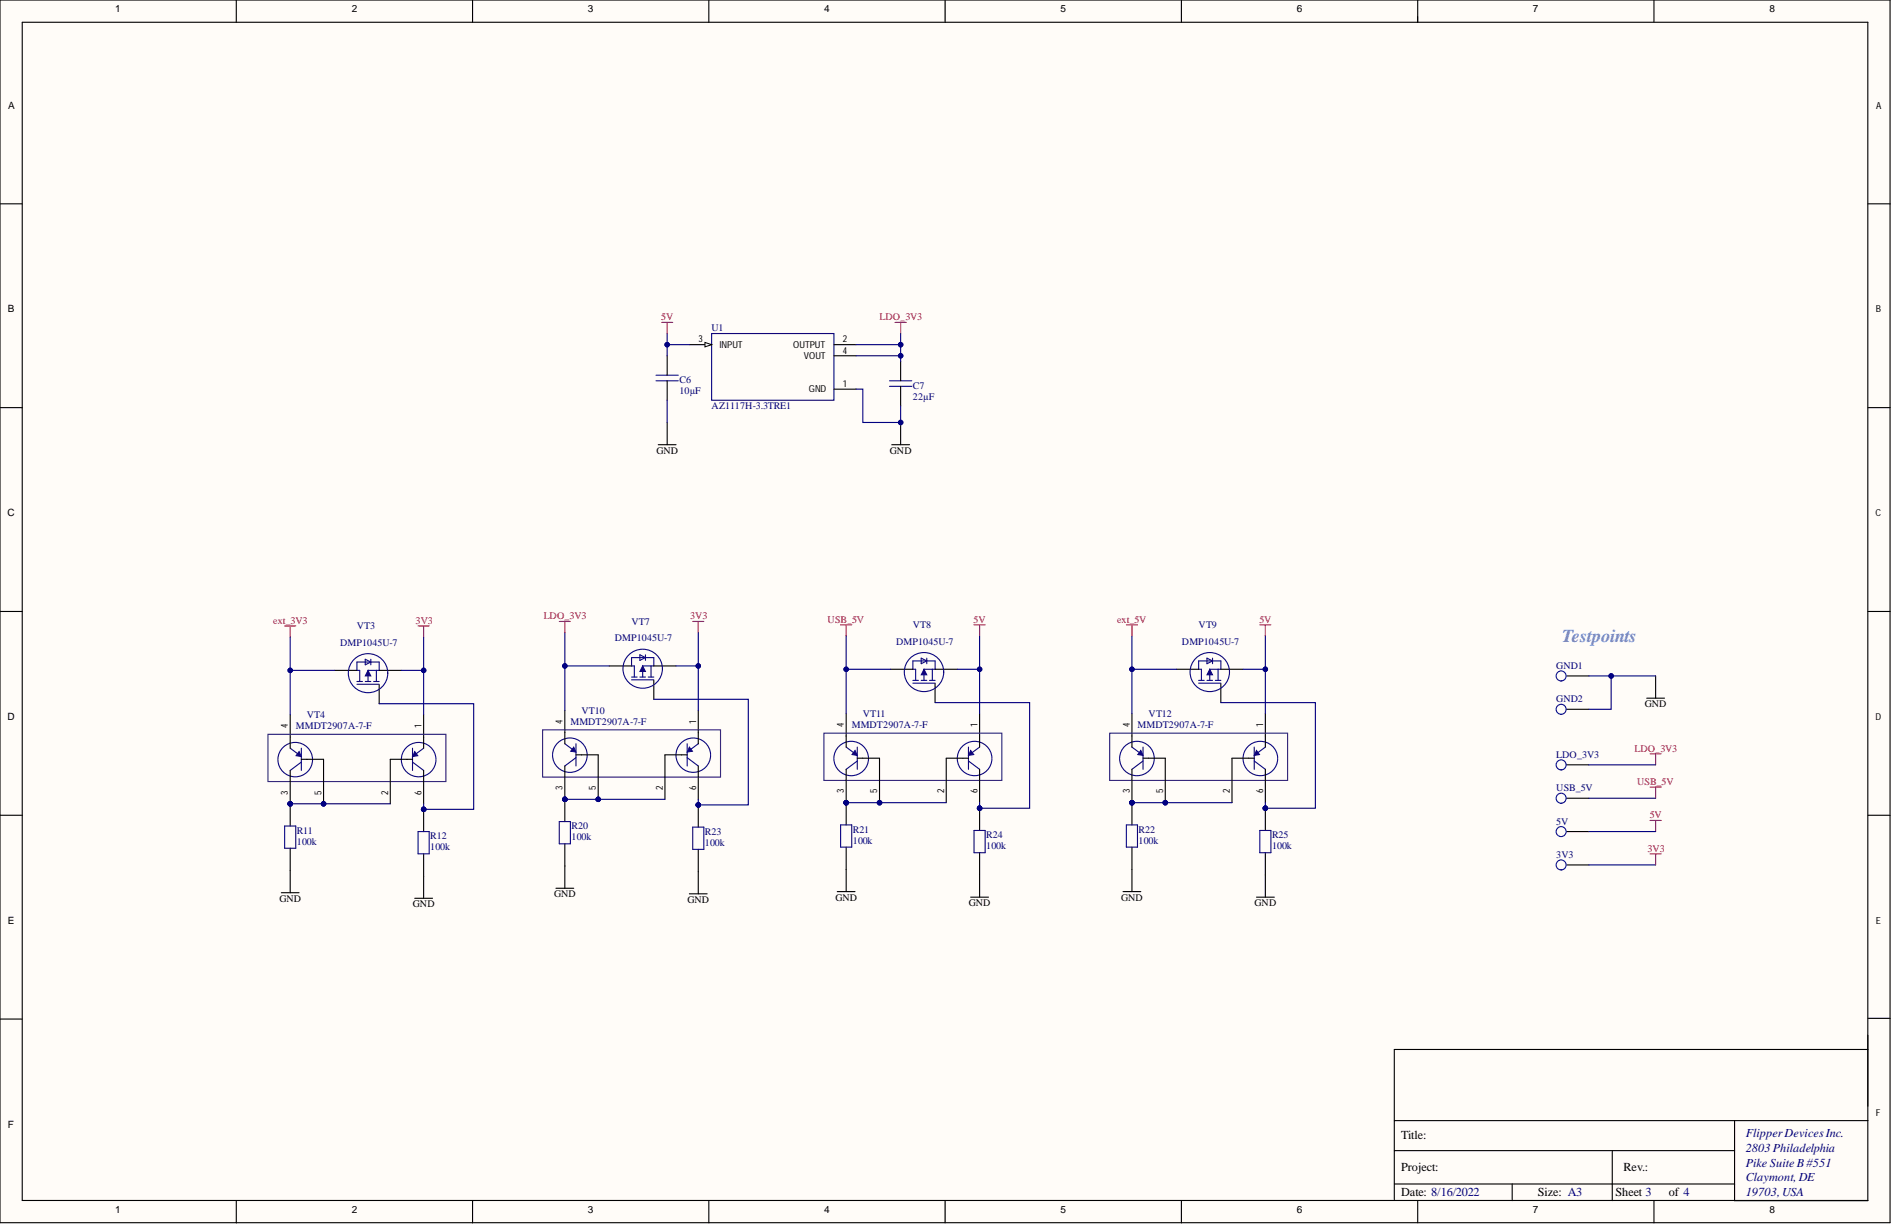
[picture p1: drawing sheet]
<svg xmlns="http://www.w3.org/2000/svg" width="431mm" height="279mm" viewBox="0 0 431 279" stroke-linecap="round" stroke-linejoin="round" font-family="sans-serif">
<defs><g id="words">
<text font-size="4.1" fill="#4a86e8" x="355.9" y="146.2">Testpoints</text>
<g font-size="2.8">
<text x="319.1" y="259.4">Title:</text>
<text x="319.1" y="266.7">Project:</text>
<text x="369.8" y="266.7">Rev.:</text>
<text x="319.1" y="272.3">Date: 8/16/2022</text>
<text x="350.3" y="272.3">Size: A3</text>
<text x="368" y="272.3">Sheet 3</text>
<text x="380.2" y="272.3">of 4</text>
</g>
<g font-size="2.8" fill="#000080">
<text x="397.7" y="262.4">2803Philadelphia</text>
<text x="397.7" y="258.9">FlipperDevicesInc.</text>
<text x="397.7" y="269">Claymont, DE</text>
<text x="397.7" y="265.7">Pike Suite B#551</text>
<text x="397.7" y="272.3">19703,USA</text>
</g>
<g font-size="2.3">
<text x="26.3" y="2.8">1</text>
<text x="80.1" y="2.8">2</text>
<text x="133.9" y="2.8">3</text>
<text x="187.8" y="2.8">4</text>
<text x="241.6" y="2.8">5</text>
<text x="295.4" y="2.8">6</text>
<text x="349.2" y="2.8">7</text>
<text x="403.1" y="2.8">8</text>
<text x="1.9" y="24.7">A</text>
<text x="1.8" y="71.1">B</text>
<text x="149.5" y="103.3">GND</text>
<text x="202.7" y="103.3">GND</text>
<text x="1.7" y="117.6">C</text>
<text x="374.7" y="161">GND</text>
<text x="1.7" y="164">D</text>
<text x="63.7" y="205.3">GND</text>
<text x="94.1" y="206.6">GND</text>
<text x="126.2" y="204.3">GND</text>
<text x="156.6" y="205.6">GND</text>
<text x="190.3" y="205.1">GND</text>
<text x="220.7" y="206.3">GND</text>
<text x="255.4" y="205.1">GND</text>
<text x="285.8" y="206.3">GND</text>
<text x="1.8" y="210.4">E</text>
<text x="1.8" y="256.8">F</text>
<text x="26.3" y="276.2">1</text>
<text x="80.1" y="276.2">2</text>
<text x="133.9" y="276.2">3</text>
<text x="187.8" y="276.2">4</text>
<text x="241.6" y="276.2">5</text>
<text x="295.4" y="276.2">6</text>
<text x="349.2" y="276.2">7</text>
<text x="403.1" y="276.2">8</text>
</g>
<g font-size="2.3" fill="#f00">
<text x="150.6" y="72.9">5V</text>
<text x="200.4" y="72.9">LDO_3V3</text>
<text x="62.2" y="142">ext_3V3</text>
<text x="94.6" y="142">3V3</text>
<text x="123.9" y="141">LDO_3V3</text>
<text x="157.2" y="141">3V3</text>
<text x="188.5" y="141.8">USB_5V</text>
<text x="221.8" y="141.8">5V</text>
<text x="254.5" y="141.8">ext_5V</text>
<text x="286.9" y="141.8">5V</text>
<text x="372.3" y="171.1">LDO_3V3</text>
<text x="372.9" y="178.7">USB_5V</text>
<text x="375.8" y="186.3">5V</text>
<text x="375.3" y="193.9">3V3</text>
</g>
<g font-size="2.3" fill="#000080">
<text x="162.1" y="75.4">U1</text>
<text x="154.8" y="89.8">10µF</text>
<text x="154.8" y="87.3">C6</text>
<text x="207.9" y="88.5">C7</text>
<text x="162.1" y="93.2">AZ1117H-3.3TRE1</text>
<text x="207.9" y="91.1">22µF</text>
<text x="81.3" y="143.3">VT3</text>
<text x="143.9" y="142.3">VT7</text>
<text x="207.9" y="143">VT8</text>
<text x="273" y="143">VT9</text>
<text x="77.5" y="147.1">DMP1045U-7</text>
<text x="140.1" y="146.1">DMP1045U-7</text>
<text x="204.2" y="146.8">DMP1045U-7</text>
<text x="269.2" y="146.8">DMP1045U-7</text>
<text x="354.5" y="152.3">GND1</text>
<text x="354.5" y="159.9">GND2</text>
<text x="67.4" y="166.1">MMDT2907A-7-F</text>
<text x="69.9" y="163.5">VT4</text>
<text x="129.9" y="165.1">MMDT2907A-7-F</text>
<text x="132.5" y="162.5">VT10</text>
<text x="194" y="165.8">MMDT2907A-7-F</text>
<text x="196.6" y="163.3">VT11</text>
<text x="259.1" y="165.8">MMDT2907A-7-F</text>
<text x="261.6" y="163.3">VT12</text>
<text x="354.5" y="172.6">LDO_3V3</text>
<text x="354.5" y="180.2">USB_5V</text>
<text x="67.6" y="189.9">R11</text>
<text x="98" y="191.1">R12</text>
<text x="130.2" y="191.4">100k</text>
<text x="130.2" y="188.9">R20</text>
<text x="160.6" y="190.1">R23</text>
<text x="194.3" y="189.6">R21</text>
<text x="224.7" y="190.9">R24</text>
<text x="259.4" y="189.6">R22</text>
<text x="289.8" y="190.9">R25</text>
<text x="354.5" y="187.8">5V</text>
<text x="67.6" y="192.4">100k</text>
<text x="98" y="193.7">100k</text>
<text x="160.6" y="192.6">100k</text>
<text x="194.3" y="192.1">100k</text>
<text x="224.7" y="193.4">100k</text>
<text x="259.4" y="192.1">100k</text>
<text x="289.8" y="193.4">100k</text>
<text x="354.5" y="195.3">3V3</text>
</g>
<g font-size="2.2">
<text x="427.4" y="24.7">A</text>
<text x="427.3" y="71.1">B</text>
<text x="159.1" y="78">3</text>
<text x="192" y="78">2</text>
<text x="163.9" y="79.2">INPUT</text>
<text x="180.7" y="79.2">OUTPUT</text>
<text x="183.1" y="81.8">VOUT</text>
<text x="192" y="80.5">4</text>
<text x="184.2" y="89.4">GND</text>
<text x="192" y="88.1">1</text>
<text x="427.2" y="117.6">C</text>
<text x="65.6" y="165.8" transform="rotate(-90 65.6 165.8)">4</text>
<text x="96" y="165.8" transform="rotate(-90 96 165.8)">1</text>
<text x="128.2" y="164.8" transform="rotate(-90 128.2 164.8)">4</text>
<text x="158.6" y="164.8" transform="rotate(-90 158.6 164.8)">1</text>
<text x="192.2" y="165.6" transform="rotate(-90 192.2 165.6)">4</text>
<text x="222.6" y="165.6" transform="rotate(-90 222.6 165.6)">1</text>
<text x="257.3" y="165.6" transform="rotate(-90 257.3 165.6)">4</text>
<text x="287.7" y="165.6" transform="rotate(-90 287.7 165.6)">1</text>
<text x="427.2" y="164">D</text>
<text x="128.2" y="179.9" transform="rotate(-90 128.2 179.9)">3</text>
<text x="135.8" y="179.9" transform="rotate(-90 135.8 179.9)">5</text>
<text x="151" y="179.9" transform="rotate(-90 151 179.9)">2</text>
<text x="158.6" y="179.9" transform="rotate(-90 158.6 179.9)">6</text>
<text x="65.6" y="180.9" transform="rotate(-90 65.6 180.9)">3</text>
<text x="73.2" y="180.9" transform="rotate(-90 73.2 180.9)">5</text>
<text x="88.4" y="180.9" transform="rotate(-90 88.4 180.9)">2</text>
<text x="96" y="180.9" transform="rotate(-90 96 180.9)">6</text>
<text x="192.2" y="180.7" transform="rotate(-90 192.2 180.7)">3</text>
<text x="199.8" y="180.7" transform="rotate(-90 199.8 180.7)">5</text>
<text x="215" y="180.7" transform="rotate(-90 215 180.7)">2</text>
<text x="222.6" y="180.7" transform="rotate(-90 222.6 180.7)">6</text>
<text x="257.3" y="180.7" transform="rotate(-90 257.3 180.7)">3</text>
<text x="264.9" y="180.7" transform="rotate(-90 264.9 180.7)">5</text>
<text x="280.1" y="180.7" transform="rotate(-90 280.1 180.7)">2</text>
<text x="287.7" y="180.7" transform="rotate(-90 287.7 180.7)">6</text>
<text x="427.3" y="210.4">E</text>
<text x="427.3" y="254.2">F</text>
</g>
</g></defs>
<g fill="#fffcf8">
<path d="M0 0h430.6v278.5h-430.6z" fill-rule="evenodd"/>
<path d="M0 0h430.6v278.5h-430.6z" fill-rule="evenodd"/>
</g>
<g fill="none" stroke="#000" stroke-width=".25">
<path d="M0 0h430.5v278.4h-430.5zM5.1 5.1h420.4v268.3h-420.4zM53.8 0v5.1M107.6 0v5.1M161.5 0v5.1M215.3 0v5.1M269.1 0v5.1M322.9 0v5.1M376.8 0v5.1M0 46.4h5.1M425.5 46.4h5.1M157 78.5h5.1"/>
<path d="M0 92.8h5.1M425.5 92.8h5.1M0 139.2h5.1M425.5 139.2h5.1M0 185.6h5.1M425.5 185.6h5.1M0 232.1h5.1M425.5 239h-107.9v34.1M425.5 231.9h5.1M317.6 255.2h107.9M395.1 255.2v18.2h30.4M53.8 273.4v5.1"/>
<path d="M107.6 273.4v5.1M161.5 273.4v5.1M215.3 273.4v5.1M269.1 273.4v5.1M317.6 269.6h77.5M317.6 262h77.5M322.9 273.4v5.1M344.5 269.6v3.8M367.3 262v11.4M376.8 273.4v5.1"/>
</g>
<path d="M162.1 76h27.9v15.1h-27.9z" fill="none" stroke="#11037f" stroke-width=".25"/>
<path d="M160.6 78l1.5 .5-1.5 .5z" fill="#f8fcff"/>
<path d="M160.6 78l1.5 .5-1.5 .5z" fill="none" stroke="#000" stroke-width=".23"/>
<path d="M190 78.5h5M152 81v4.4M152 86.7v4.4M152 96.2v5.1M190 81h5M190 88.6h5M205.2 82.3v4.4M205.2 88v4.4M205.2 96.2v5.1M149.9 101.3h4.1M203.1 101.3h4.1" fill="none" stroke="#000" stroke-width=".25"/>
<path d="M149.4 86.7h5.1M149.4 85.4h5.1M202.6 88h5.1M202.6 86.7h5.1" fill="none" stroke="#11037f" stroke-width=".25"/>
<circle cx="205.2" cy="96.2" r=".51" fill="#000080"/>
<circle cx="205.2" cy="96.2" r=".51" fill="none" stroke="#000080" stroke-width=".23"/>
<path d="M150.7 73.4h2.5M152 73.4v2.6M203.9 73.4h2.5M205.2 73.4v2.6" fill="none" stroke="#f00" stroke-width=".25"/>
<path d="M81.3 155.2h1.3M81.3 155.8h5.1M81.9 152.7v2.5M83.2 155.2h1.3M83.8 152.7v2.5M85.1 155.2h1.3M85.7 152.7v2.5" fill="none" stroke="#11037f" stroke-width=".25"/>
<path d="M83.8 152.7l.7 1.2h-1.3z" fill="#11037f"/>
<path d="M83.8 152.7l.7 1.2h-1.3z" fill="none" stroke="#11037f" stroke-width=".23"/>
<g fill="none" stroke="#11037f" stroke-width=".25">
<path d="M81.9 152.7h-.6v-1.9h5.1v1.9h-2.6M83.2 150.1l1.3 .7-1.3 .6zM84.5 150.1v1.3"/>
<circle cx="83.9" cy="153.3" r="4.5"/>
</g>
<path d="M76.2 152.7h5.1M86.4 155.9v4.3M86.4 152.7h5" fill="none" stroke="#000" stroke-width=".25"/>
<circle cx="73.7" cy="183" r=".51" fill="#000080"/>
<circle cx="73.7" cy="183" r=".51" fill="none" stroke="#000080" stroke-width=".23"/>
<circle cx="66.1" cy="183" r=".51" fill="#000080"/>
<circle cx="66.1" cy="183" r=".51" fill="none" stroke="#000080" stroke-width=".23"/>
<path d="M88.9 178v5M96.5 162.8v5M96.5 178v5" fill="none" stroke="#000" stroke-width=".25"/>
<path d="M94 170.4v5M94 173.5l2.5 1.9M96.5 170.4l-2.2 1.6" fill="none" stroke="#11037f" stroke-width=".25"/>
<path d="M94.5 171.1l.7 1-1.2 .2z" fill="#11037f"/>
<path d="M94.5 171.1l.7 1-1.2 .2z" fill="none" stroke="#11037f" stroke-width=".23"/>
<path d="M99.3 172.8a3.9 3.9 0 0 0-5.8-3.3 3.9 3.9 0 0 0-.5 6.6 3.9 3.9 0 0 0 6.2-2.3l.1-.8" fill="none" stroke="#11037f" stroke-width=".25"/>
<path d="M73.7 178v5M92.7 172.9h1.3" fill="none" stroke="#000" stroke-width=".25"/>
<circle cx="73.7" cy="183" r=".51" fill="#000080"/>
<circle cx="73.7" cy="183" r=".51" fill="none" stroke="#000080" stroke-width=".23"/>
<path d="M66.1 162.8v5M66.1 178v5" fill="none" stroke="#000" stroke-width=".25"/>
<circle cx="66.1" cy="183" r=".51" fill="#000080"/>
<circle cx="66.1" cy="183" r=".51" fill="none" stroke="#000080" stroke-width=".23"/>
<path d="M66.1 170.4l2.2 1.6M68.6 170.4v5M68.6 173.5l-2.5 1.9" fill="none" stroke="#11037f" stroke-width=".25"/>
<path d="M68.1 171.1l.5 1.2-1.2-.2z" fill="#11037f"/>
<path d="M68.1 171.1l.5 1.2-1.2-.2z" fill="none" stroke="#11037f" stroke-width=".23"/>
<path d="M61 167.2h40.6v10.8h-40.6z" fill="none" stroke="#351c75" stroke-width=".25"/>
<path d="M63.3 172.8a3.9 3.9 0 0 1 5.8-3.3 3.9 3.9 0 0 1 .5 6.6 3.9 3.9 0 0 1-6.2-2.3l-.1-.8" fill="none" stroke="#11037f" stroke-width=".25"/>
<path d="M66.1 167.8v2.6M66.1 175.4v2.6M68.6 172.9h5.1v5.1M92.7 172.9h-3.8v5.1M96.5 167.8v2.6M96.5 175.4v2.6M66.1 198.2v5.1M64.1 203.3h4" fill="none" stroke="#000" stroke-width=".25"/>
<circle cx="96.5" cy="184.3" r=".51" fill="#000080"/>
<circle cx="96.5" cy="184.3" r=".51" fill="none" stroke="#000080" stroke-width=".23"/>
<path d="M96.5 184.3v5.1M96.5 194.4v5.1" fill="none" stroke="#000" stroke-width=".25"/>
<circle cx="96.5" cy="184.3" r=".51" fill="#000080"/>
<circle cx="96.5" cy="184.3" r=".51" fill="none" stroke="#000080" stroke-width=".23"/>
<path d="M95.2 189.4h2.6v5h-2.6z" fill="none" stroke="#11037f" stroke-width=".25"/>
<path d="M96.5 199.5v5M94.5 204.5h4" fill="none" stroke="#000" stroke-width=".25"/>
<circle cx="66.1" cy="183" r=".51" fill="#000080"/>
<circle cx="66.1" cy="183" r=".51" fill="none" stroke="#000080" stroke-width=".23"/>
<path d="M66.1 183v5.1M66.1 193.2v5" fill="none" stroke="#000" stroke-width=".25"/>
<circle cx="66.1" cy="183" r=".51" fill="#000080"/>
<circle cx="66.1" cy="183" r=".51" fill="none" stroke="#000080" stroke-width=".23"/>
<path d="M143.9 154.2h1.2M143.9 154.8h5M144.5 151.6v2.6M145.8 154.2h1.2M146.4 151.6v2.6M147.7 154.2h1.2M148.3 151.6v2.6M64.8 188.1h2.6v5.1h-2.6z" fill="none" stroke="#11037f" stroke-width=".25"/>
<path d="M64.8 142.5h2.6M66.1 142.5v2.6M95.2 142.5h2.6M96.5 142.5v2.6" fill="none" stroke="#f00" stroke-width=".25"/>
<path d="M146.4 151.6l.6 1.3h-1.2z" fill="#11037f"/>
<path d="M146.4 151.6l.6 1.3h-1.2z" fill="none" stroke="#11037f" stroke-width=".23"/>
<g fill="none" stroke="#11037f" stroke-width=".25">
<path d="M144.5 151.6h-.6v-1.9h5v1.9h-2.5M145.8 149.1l1.2 .6-1.2 .7zM147 149.1v1.3"/>
<circle cx="146.4" cy="152.3" r="4.5"/>
</g>
<path d="M138.8 151.6h5.1M148.9 154.9v4.3M148.9 151.6h5.1" fill="none" stroke="#000" stroke-width=".25"/>
<circle cx="136.3" cy="182" r=".51" fill="#000080"/>
<circle cx="136.3" cy="182" r=".51" fill="none" stroke="#000080" stroke-width=".23"/>
<circle cx="128.7" cy="182" r=".51" fill="#000080"/>
<circle cx="128.7" cy="182" r=".51" fill="none" stroke="#000080" stroke-width=".23"/>
<path d="M151.5 177v5M159.1 161.8v5M159.1 177v5" fill="none" stroke="#000" stroke-width=".25"/>
<path d="M156.5 169.4v5M156.5 172.5l2.6 1.9M159.1 169.4l-2.3 1.6" fill="none" stroke="#11037f" stroke-width=".25"/>
<path d="M157 170.1l.7 1-1.2 .2z" fill="#11037f"/>
<path d="M157 170.1l.7 1-1.2 .2z" fill="none" stroke="#11037f" stroke-width=".23"/>
<path d="M161.9 171.8a3.9 3.9 0 0 0-5.8-3.3 3.9 3.9 0 0 0-.5 6.6 3.9 3.9 0 0 0 6.2-2.4l.1-.7" fill="none" stroke="#11037f" stroke-width=".25"/>
<path d="M136.3 177v5M155.3 171.9h1.2" fill="none" stroke="#000" stroke-width=".25"/>
<circle cx="136.3" cy="182" r=".51" fill="#000080"/>
<circle cx="136.3" cy="182" r=".51" fill="none" stroke="#000080" stroke-width=".23"/>
<path d="M128.7 161.8v5M128.7 177v5" fill="none" stroke="#000" stroke-width=".25"/>
<circle cx="128.7" cy="182" r=".51" fill="#000080"/>
<circle cx="128.7" cy="182" r=".51" fill="none" stroke="#000080" stroke-width=".23"/>
<path d="M128.7 169.4l2.2 1.6M131.2 169.4v5M131.2 172.5l-2.5 1.9" fill="none" stroke="#11037f" stroke-width=".25"/>
<path d="M130.7 170.1l.5 1.2-1.2-.2z" fill="#11037f"/>
<path d="M130.7 170.1l.5 1.2-1.2-.2z" fill="none" stroke="#11037f" stroke-width=".23"/>
<path d="M123.6 166.2h40.5v10.8h-40.5z" fill="none" stroke="#351c75" stroke-width=".25"/>
<path d="M125.9 171.8a3.9 3.9 0 0 1 5.7-3.3 3.9 3.9 0 0 1 .6 6.6 3.9 3.9 0 0 1-6.2-2.3l-.1-.8" fill="none" stroke="#11037f" stroke-width=".25"/>
<path d="M128.7 166.8v2.6M128.7 174.4v2.6M131.2 171.9h5.1v5.1M155.3 171.9h-3.8v5.1M159.1 166.8v2.6M159.1 174.4v2.6M128.7 197.2v5.1M126.6 202.3h4.1" fill="none" stroke="#000" stroke-width=".25"/>
<circle cx="159.1" cy="183.3" r=".51" fill="#000080"/>
<circle cx="159.1" cy="183.3" r=".51" fill="none" stroke="#000080" stroke-width=".23"/>
<path d="M159.1 183.3v5M159.1 193.4v5.1" fill="none" stroke="#000" stroke-width=".25"/>
<circle cx="159.1" cy="183.3" r=".51" fill="#000080"/>
<circle cx="159.1" cy="183.3" r=".51" fill="none" stroke="#000080" stroke-width=".23"/>
<path d="M157.8 188.3h2.5v5.1h-2.5z" fill="none" stroke="#11037f" stroke-width=".25"/>
<path d="M159.1 198.5v5M157 203.5h4.1" fill="none" stroke="#000" stroke-width=".25"/>
<circle cx="128.7" cy="182" r=".51" fill="#000080"/>
<circle cx="128.7" cy="182" r=".51" fill="none" stroke="#000080" stroke-width=".23"/>
<path d="M128.7 182v5.1M128.7 192.1v5.1" fill="none" stroke="#000" stroke-width=".25"/>
<circle cx="128.7" cy="182" r=".51" fill="#000080"/>
<circle cx="128.7" cy="182" r=".51" fill="none" stroke="#000080" stroke-width=".23"/>
<path d="M207.9 154.9h1.3M207.9 155.6h5.1M208.6 152.4v2.5M209.8 154.9h1.3M210.5 152.4v2.5M211.7 154.9h1.3M212.4 152.4v2.5M127.4 187.1h2.5v5h-2.5z" fill="none" stroke="#11037f" stroke-width=".25"/>
<path d="M127.4 141.5h2.5M128.7 141.5v2.5M157.8 141.5h2.5M159.1 141.5v2.5" fill="none" stroke="#f00" stroke-width=".25"/>
<path d="M210.5 152.4l.6 1.3h-1.3z" fill="#11037f"/>
<path d="M210.5 152.4l.6 1.3h-1.3z" fill="none" stroke="#11037f" stroke-width=".23"/>
<g fill="none" stroke="#11037f" stroke-width=".25">
<path d="M208.6 152.4h-.7v-1.9h5.1v1.9h-2.5M209.8 149.9l1.3 .6-1.3 .6zM211.1 149.9v1.2"/>
<circle cx="210.5" cy="153" r="4.5"/>
</g>
<path d="M202.9 152.4h5M213 155.7v4.3M213 152.4h5.1" fill="none" stroke="#000" stroke-width=".25"/>
<circle cx="200.4" cy="182.8" r=".51" fill="#000080"/>
<circle cx="200.4" cy="182.8" r=".51" fill="none" stroke="#000080" stroke-width=".23"/>
<circle cx="192.8" cy="182.8" r=".51" fill="#000080"/>
<circle cx="192.8" cy="182.8" r=".51" fill="none" stroke="#000080" stroke-width=".23"/>
<path d="M215.5 177.7v5.1M223.1 162.5v5.1M223.1 177.7v5.1" fill="none" stroke="#000" stroke-width=".25"/>
<path d="M220.6 170.1v5.1M220.6 173.3l2.5 1.9M223.1 170.1l-2.2 1.7" fill="none" stroke="#11037f" stroke-width=".25"/>
<path d="M221.1 170.9l.7 .9-1.2 .2z" fill="#11037f"/>
<path d="M221.1 170.9l.7 .9-1.2 .2z" fill="none" stroke="#11037f" stroke-width=".23"/>
<path d="M226 172.6a3.9 3.9 0 0 0-5.8-3.4 3.9 3.9 0 0 0-.6 6.7 3.9 3.9 0 0 0 6.3-2.4l.1-.8" fill="none" stroke="#11037f" stroke-width=".25"/>
<path d="M200.4 177.7v5.1M219.3 172.7h1.3" fill="none" stroke="#000" stroke-width=".25"/>
<circle cx="200.4" cy="182.8" r=".51" fill="#000080"/>
<circle cx="200.4" cy="182.8" r=".51" fill="none" stroke="#000080" stroke-width=".23"/>
<path d="M192.8 162.5v5.1M192.8 177.7v5.1" fill="none" stroke="#000" stroke-width=".25"/>
<circle cx="192.8" cy="182.8" r=".51" fill="#000080"/>
<circle cx="192.8" cy="182.8" r=".51" fill="none" stroke="#000080" stroke-width=".23"/>
<path d="M192.8 170.1l2.2 1.7M195.3 170.1v5.1M195.3 173.3l-2.5 1.9" fill="none" stroke="#11037f" stroke-width=".25"/>
<path d="M194.8 170.9l.5 1.1-1.2-.2z" fill="#11037f"/>
<path d="M194.8 170.9l.5 1.1-1.2-.2z" fill="none" stroke="#11037f" stroke-width=".23"/>
<path d="M187.7 167h40.5v10.7h-40.5z" fill="none" stroke="#351c75" stroke-width=".25"/>
<path d="M190 172.6a3.9 3.9 0 0 1 5.7-3.4 3.9 3.9 0 0 1 .6 6.6 3.9 3.9 0 0 1-6.3-2.3v-.8" fill="none" stroke="#11037f" stroke-width=".25"/>
<path d="M192.8 167.6v2.5M192.8 175.2v2.5M195.3 172.7h5.1v5M219.3 172.7h-3.8v5M223.1 167.6v2.5M223.1 175.2v2.5M192.8 198v5M190.7 203h4.1" fill="none" stroke="#000" stroke-width=".25"/>
<circle cx="223.1" cy="184" r=".51" fill="#000080"/>
<circle cx="223.1" cy="184" r=".51" fill="none" stroke="#000080" stroke-width=".23"/>
<path d="M223.1 184v5.1M223.1 194.2v5" fill="none" stroke="#000" stroke-width=".25"/>
<circle cx="223.1" cy="184" r=".51" fill="#000080"/>
<circle cx="223.1" cy="184" r=".51" fill="none" stroke="#000080" stroke-width=".23"/>
<path d="M221.9 189.1h2.5v5.1h-2.5z" fill="none" stroke="#11037f" stroke-width=".25"/>
<path d="M223.1 199.2v5.1M221.1 204.3h4.1" fill="none" stroke="#000" stroke-width=".25"/>
<circle cx="192.8" cy="182.8" r=".51" fill="#000080"/>
<circle cx="192.8" cy="182.8" r=".51" fill="none" stroke="#000080" stroke-width=".23"/>
<path d="M192.8 182.8v5M192.8 192.9v5.1" fill="none" stroke="#000" stroke-width=".25"/>
<circle cx="192.8" cy="182.8" r=".51" fill="#000080"/>
<circle cx="192.8" cy="182.8" r=".51" fill="none" stroke="#000080" stroke-width=".23"/>
<path d="M273 154.9h1.3M273 155.6h5.1M273.7 152.4v2.5M274.9 154.9h1.3M275.6 152.4v2.5M276.8 154.9h1.3M277.5 152.4v2.5M191.5 187.8h2.5v5.1h-2.5z" fill="none" stroke="#11037f" stroke-width=".25"/>
<path d="M275.6 152.4l.6 1.3h-1.3z" fill="#11037f"/>
<path d="M275.6 152.4l.6 1.3h-1.3z" fill="none" stroke="#11037f" stroke-width=".23"/>
<g fill="none" stroke="#11037f" stroke-width=".25">
<path d="M273.7 152.4h-.7v-1.9h5.1v1.9h-2.5M274.9 149.9l1.3 .6-1.3 .6zM276.2 149.9v1.2"/>
<circle cx="275.6" cy="153" r="4.5"/>
</g>
<path d="M268 152.4h5M278.1 155.7v4.3M278.1 152.4h5.1" fill="none" stroke="#000" stroke-width=".25"/>
<circle cx="265.4" cy="182.8" r=".51" fill="#000080"/>
<circle cx="265.4" cy="182.8" r=".51" fill="none" stroke="#000080" stroke-width=".23"/>
<circle cx="257.8" cy="182.8" r=".51" fill="#000080"/>
<circle cx="257.8" cy="182.8" r=".51" fill="none" stroke="#000080" stroke-width=".23"/>
<path d="M280.6 177.7v5.1M288.2 162.5v5.1M288.2 177.7v5.1" fill="none" stroke="#000" stroke-width=".25"/>
<path d="M285.7 170.1v5.1M285.7 173.3l2.5 1.9M288.2 170.1l-2.2 1.7" fill="none" stroke="#11037f" stroke-width=".25"/>
<path d="M286.2 170.9l.7 .9-1.2 .2z" fill="#11037f"/>
<path d="M286.2 170.9l.7 .9-1.2 .2z" fill="none" stroke="#11037f" stroke-width=".23"/>
<path d="M291 172.6a3.9 3.9 0 0 0-5.7-3.4 3.9 3.9 0 0 0-.6 6.7 3.9 3.9 0 0 0 6.3-2.4v-.8" fill="none" stroke="#11037f" stroke-width=".25"/>
<path d="M265.4 177.7v5.1M284.4 172.7h1.3" fill="none" stroke="#000" stroke-width=".25"/>
<circle cx="265.4" cy="182.8" r=".51" fill="#000080"/>
<circle cx="265.4" cy="182.8" r=".51" fill="none" stroke="#000080" stroke-width=".23"/>
<path d="M257.8 162.5v5.1M257.8 177.7v5.1" fill="none" stroke="#000" stroke-width=".25"/>
<circle cx="257.8" cy="182.8" r=".51" fill="#000080"/>
<circle cx="257.8" cy="182.8" r=".51" fill="none" stroke="#000080" stroke-width=".23"/>
<path d="M257.8 170.1l2.3 1.7M260.4 170.1v5.1M260.4 173.3l-2.6 1.9" fill="none" stroke="#11037f" stroke-width=".25"/>
<path d="M259.9 170.9l.5 1.1-1.2-.2z" fill="#11037f"/>
<path d="M259.9 170.9l.5 1.1-1.2-.2z" fill="none" stroke="#11037f" stroke-width=".23"/>
<path d="M252.8 167h40.5v10.7h-40.5z" fill="none" stroke="#351c75" stroke-width=".25"/>
<path d="M255.1 172.6a3.9 3.9 0 0 1 5.7-3.4 3.9 3.9 0 0 1 .6 6.6 3.9 3.9 0 0 1-6.3-2.3v-.8" fill="none" stroke="#11037f" stroke-width=".25"/>
<path d="M257.8 167.6v2.5M257.8 175.2v2.5M260.4 172.7h5v5M284.4 172.7h-3.8v5M288.2 167.6v2.5M288.2 175.2v2.5M257.8 198v5M255.8 203h4.1" fill="none" stroke="#000" stroke-width=".25"/>
<circle cx="288.2" cy="184" r=".51" fill="#000080"/>
<circle cx="288.2" cy="184" r=".51" fill="none" stroke="#000080" stroke-width=".23"/>
<path d="M288.2 184v5.1M288.2 194.2v5" fill="none" stroke="#000" stroke-width=".25"/>
<circle cx="288.2" cy="184" r=".51" fill="#000080"/>
<circle cx="288.2" cy="184" r=".51" fill="none" stroke="#000080" stroke-width=".23"/>
<path d="M287 189.1h2.5v5.1h-2.5z" fill="none" stroke="#11037f" stroke-width=".25"/>
<path d="M288.2 199.2v5.1M286.2 204.3h4.1" fill="none" stroke="#000" stroke-width=".25"/>
<circle cx="257.8" cy="182.8" r=".51" fill="#000080"/>
<circle cx="257.8" cy="182.8" r=".51" fill="none" stroke="#000080" stroke-width=".23"/>
<path d="M257.8 182.8v5M257.8 192.9v5.1" fill="none" stroke="#000" stroke-width=".25"/>
<circle cx="257.8" cy="182.8" r=".51" fill="#000080"/>
<circle cx="257.8" cy="182.8" r=".51" fill="none" stroke="#000080" stroke-width=".23"/>
<path d="M256.6 187.8h2.5v5.1h-2.5z" fill="none" stroke="#11037f" stroke-width=".25"/>
<g fill="none" stroke="#f00" stroke-width=".25">
<path d="M191.5 142.3h2.5M192.8 142.3v2.5M221.9 142.3h2.5M223.1 142.3v2.5M256.6 142.3h2.5M257.8 142.3v2.5M287 142.3h2.5M288.2 142.3v2.5M375.9 179.2h2.5M375.9 171.6h2.5M377.1 171.6v2.6M377.1 179.2v2.6"/>
<path d="M375.9 186.8h2.5M375.9 194.4h2.5M377.1 186.8v2.6M377.1 194.4v2.6"/>
</g>
<path d="M356.9 153.9h5M375.1 159h4.1M377.1 153.9v5.1M356.9 161.5h5M356.9 174.2h5M356.9 181.8h5M356.9 189.4h5M356.9 197h5" fill="none" stroke="#000" stroke-width=".25"/>
<g fill="none" stroke="#0000bf" stroke-width=".25">
<circle cx="355.6" cy="153.9" r="1.14"/>
<circle cx="355.6" cy="161.5" r="1.14"/>
<circle cx="355.6" cy="174.2" r="1.14"/>
<circle cx="355.6" cy="189.4" r="1.14"/>
<circle cx="355.6" cy="197" r="1.14"/>
<circle cx="355.6" cy="181.8" r="1.14"/>
</g>
<path d="M157 78.5h-5v2.5" fill="none" stroke="#000080" stroke-width=".25"/>
<circle cx="152" cy="78.5" r=".51" fill="#000080"/>
<circle cx="152" cy="78.5" r=".51" fill="none" stroke="#000080" stroke-width=".23"/>
<path d="M205.2 81v1.3" fill="none" stroke="#000080" stroke-width=".25"/>
<circle cx="205.2" cy="81" r=".51" fill="#000080"/>
<circle cx="205.2" cy="81" r=".51" fill="none" stroke="#000080" stroke-width=".23"/>
<path d="M152 91.1v5.1M195 88.6h1.6v7.6h8.6v-3.8" fill="none" stroke="#000080" stroke-width=".25"/>
<circle cx="205.2" cy="96.2" r=".51" fill="#000080"/>
<circle cx="205.2" cy="96.2" r=".51" fill="none" stroke="#000080" stroke-width=".23"/>
<path d="M152 76v2.5" fill="none" stroke="#000080" stroke-width=".25"/>
<circle cx="152" cy="78.5" r=".51" fill="#000080"/>
<circle cx="152" cy="78.5" r=".51" fill="none" stroke="#000080" stroke-width=".23"/>
<path d="M195 78.5h10.2" fill="none" stroke="#000080" stroke-width=".25"/>
<circle cx="205.2" cy="78.5" r=".51" fill="#000080"/>
<circle cx="205.2" cy="78.5" r=".51" fill="none" stroke="#000080" stroke-width=".23"/>
<path d="M205.2 76v5h-10.2" fill="none" stroke="#000080" stroke-width=".25"/>
<circle cx="205.2" cy="81" r=".51" fill="#000080"/>
<circle cx="205.2" cy="81" r=".51" fill="none" stroke="#000080" stroke-width=".23"/>
<circle cx="205.2" cy="78.5" r=".51" fill="#000080"/>
<circle cx="205.2" cy="78.5" r=".51" fill="none" stroke="#000080" stroke-width=".23"/>
<path d="M96.5 152.7v10.1" fill="none" stroke="#000080" stroke-width=".25"/>
<circle cx="96.5" cy="152.7" r=".51" fill="#000080"/>
<circle cx="96.5" cy="152.7" r=".51" fill="none" stroke="#000080" stroke-width=".23"/>
<path d="M96.5 145.1v7.6h-5.1" fill="none" stroke="#000080" stroke-width=".25"/>
<circle cx="96.5" cy="152.7" r=".51" fill="#000080"/>
<circle cx="96.5" cy="152.7" r=".51" fill="none" stroke="#000080" stroke-width=".23"/>
<path d="M66.1 145.1v7.6" fill="none" stroke="#000080" stroke-width=".25"/>
<circle cx="66.1" cy="152.7" r=".51" fill="#000080"/>
<circle cx="66.1" cy="152.7" r=".51" fill="none" stroke="#000080" stroke-width=".23"/>
<path d="M76.2 152.7h-10.1v10.1" fill="none" stroke="#000080" stroke-width=".25"/>
<circle cx="66.1" cy="152.7" r=".51" fill="#000080"/>
<circle cx="66.1" cy="152.7" r=".51" fill="none" stroke="#000080" stroke-width=".23"/>
<path d="M86.4 160.2h21.5v24.1h-11.4" fill="none" stroke="#000080" stroke-width=".25"/>
<circle cx="96.5" cy="184.3" r=".51" fill="#000080"/>
<circle cx="96.5" cy="184.3" r=".51" fill="none" stroke="#000080" stroke-width=".23"/>
<path d="M96.5 183v1.3" fill="none" stroke="#000080" stroke-width=".25"/>
<circle cx="96.5" cy="184.3" r=".51" fill="#000080"/>
<circle cx="96.5" cy="184.3" r=".51" fill="none" stroke="#000080" stroke-width=".23"/>
<path d="M66.1 183h22.8" fill="none" stroke="#000080" stroke-width=".25"/>
<circle cx="66.1" cy="183" r=".51" fill="#000080"/>
<circle cx="66.1" cy="183" r=".51" fill="none" stroke="#000080" stroke-width=".23"/>
<circle cx="73.7" cy="183" r=".51" fill="#000080"/>
<circle cx="73.7" cy="183" r=".51" fill="none" stroke="#000080" stroke-width=".23"/>
<path d="M159.1 151.6v10.2" fill="none" stroke="#000080" stroke-width=".25"/>
<circle cx="159.1" cy="151.6" r=".51" fill="#000080"/>
<circle cx="159.1" cy="151.6" r=".51" fill="none" stroke="#000080" stroke-width=".23"/>
<path d="M159.1 144v7.6h-5.1" fill="none" stroke="#000080" stroke-width=".25"/>
<circle cx="159.1" cy="151.6" r=".51" fill="#000080"/>
<circle cx="159.1" cy="151.6" r=".51" fill="none" stroke="#000080" stroke-width=".23"/>
<path d="M128.7 144v7.6" fill="none" stroke="#000080" stroke-width=".25"/>
<circle cx="128.7" cy="151.6" r=".51" fill="#000080"/>
<circle cx="128.7" cy="151.6" r=".51" fill="none" stroke="#000080" stroke-width=".23"/>
<path d="M138.8 151.6h-10.1v10.2" fill="none" stroke="#000080" stroke-width=".25"/>
<circle cx="128.7" cy="151.6" r=".51" fill="#000080"/>
<circle cx="128.7" cy="151.6" r=".51" fill="none" stroke="#000080" stroke-width=".23"/>
<path d="M148.9 159.2h21.6v24.1h-11.4" fill="none" stroke="#000080" stroke-width=".25"/>
<circle cx="159.1" cy="183.3" r=".51" fill="#000080"/>
<circle cx="159.1" cy="183.3" r=".51" fill="none" stroke="#000080" stroke-width=".23"/>
<path d="M159.1 182v1.3" fill="none" stroke="#000080" stroke-width=".25"/>
<circle cx="159.1" cy="183.3" r=".51" fill="#000080"/>
<circle cx="159.1" cy="183.3" r=".51" fill="none" stroke="#000080" stroke-width=".23"/>
<path d="M128.7 182h22.8" fill="none" stroke="#000080" stroke-width=".25"/>
<circle cx="128.7" cy="182" r=".51" fill="#000080"/>
<circle cx="128.7" cy="182" r=".51" fill="none" stroke="#000080" stroke-width=".23"/>
<circle cx="136.3" cy="182" r=".51" fill="#000080"/>
<circle cx="136.3" cy="182" r=".51" fill="none" stroke="#000080" stroke-width=".23"/>
<path d="M223.1 152.4v10.1" fill="none" stroke="#000080" stroke-width=".25"/>
<circle cx="223.1" cy="152.4" r=".51" fill="#000080"/>
<circle cx="223.1" cy="152.4" r=".51" fill="none" stroke="#000080" stroke-width=".23"/>
<path d="M223.1 144.8v7.6h-5" fill="none" stroke="#000080" stroke-width=".25"/>
<circle cx="223.1" cy="152.4" r=".51" fill="#000080"/>
<circle cx="223.1" cy="152.4" r=".51" fill="none" stroke="#000080" stroke-width=".23"/>
<path d="M192.8 144.8v7.6" fill="none" stroke="#000080" stroke-width=".25"/>
<circle cx="192.8" cy="152.4" r=".51" fill="#000080"/>
<circle cx="192.8" cy="152.4" r=".51" fill="none" stroke="#000080" stroke-width=".23"/>
<path d="M202.9 152.4h-10.1v10.1" fill="none" stroke="#000080" stroke-width=".25"/>
<circle cx="192.8" cy="152.4" r=".51" fill="#000080"/>
<circle cx="192.8" cy="152.4" r=".51" fill="none" stroke="#000080" stroke-width=".23"/>
<path d="M213 160h21.5v24h-11.4" fill="none" stroke="#000080" stroke-width=".25"/>
<circle cx="223.1" cy="184" r=".51" fill="#000080"/>
<circle cx="223.1" cy="184" r=".51" fill="none" stroke="#000080" stroke-width=".23"/>
<path d="M223.1 182.8v1.2" fill="none" stroke="#000080" stroke-width=".25"/>
<circle cx="223.1" cy="184" r=".51" fill="#000080"/>
<circle cx="223.1" cy="184" r=".51" fill="none" stroke="#000080" stroke-width=".23"/>
<path d="M192.8 182.8h22.7" fill="none" stroke="#000080" stroke-width=".25"/>
<circle cx="192.8" cy="182.8" r=".51" fill="#000080"/>
<circle cx="192.8" cy="182.8" r=".51" fill="none" stroke="#000080" stroke-width=".23"/>
<circle cx="200.4" cy="182.8" r=".51" fill="#000080"/>
<circle cx="200.4" cy="182.8" r=".51" fill="none" stroke="#000080" stroke-width=".23"/>
<path d="M288.2 152.4v10.1" fill="none" stroke="#000080" stroke-width=".25"/>
<circle cx="288.2" cy="152.4" r=".51" fill="#000080"/>
<circle cx="288.2" cy="152.4" r=".51" fill="none" stroke="#000080" stroke-width=".23"/>
<path d="M288.2 144.8v7.6h-5" fill="none" stroke="#000080" stroke-width=".25"/>
<circle cx="288.2" cy="152.4" r=".51" fill="#000080"/>
<circle cx="288.2" cy="152.4" r=".51" fill="none" stroke="#000080" stroke-width=".23"/>
<path d="M257.8 144.8v7.6" fill="none" stroke="#000080" stroke-width=".25"/>
<circle cx="257.8" cy="152.4" r=".51" fill="#000080"/>
<circle cx="257.8" cy="152.4" r=".51" fill="none" stroke="#000080" stroke-width=".23"/>
<path d="M268 152.4h-10.2v10.1" fill="none" stroke="#000080" stroke-width=".25"/>
<circle cx="257.8" cy="152.4" r=".51" fill="#000080"/>
<circle cx="257.8" cy="152.4" r=".51" fill="none" stroke="#000080" stroke-width=".23"/>
<path d="M278.1 160h21.5v24h-11.4" fill="none" stroke="#000080" stroke-width=".25"/>
<circle cx="288.2" cy="184" r=".51" fill="#000080"/>
<circle cx="288.2" cy="184" r=".51" fill="none" stroke="#000080" stroke-width=".23"/>
<path d="M288.2 182.8v1.2" fill="none" stroke="#000080" stroke-width=".25"/>
<circle cx="288.2" cy="184" r=".51" fill="#000080"/>
<circle cx="288.2" cy="184" r=".51" fill="none" stroke="#000080" stroke-width=".23"/>
<path d="M257.8 182.8h22.8" fill="none" stroke="#000080" stroke-width=".25"/>
<circle cx="257.8" cy="182.8" r=".51" fill="#000080"/>
<circle cx="257.8" cy="182.8" r=".51" fill="none" stroke="#000080" stroke-width=".23"/>
<circle cx="265.4" cy="182.8" r=".51" fill="#000080"/>
<circle cx="265.4" cy="182.8" r=".51" fill="none" stroke="#000080" stroke-width=".23"/>
<path d="M361.9 153.9h15.2" fill="none" stroke="#000080" stroke-width=".25"/>
<circle cx="367" cy="153.9" r=".51" fill="#000080"/>
<circle cx="367" cy="153.9" r=".51" fill="none" stroke="#000080" stroke-width=".23"/>
<path d="M367 153.9v7.6h-5.1" fill="none" stroke="#000080" stroke-width=".25"/>
<circle cx="367" cy="153.9" r=".51" fill="#000080"/>
<circle cx="367" cy="153.9" r=".51" fill="none" stroke="#000080" stroke-width=".23"/>
<path d="M361.9 174.2h15.2M361.9 181.8h15.2M361.9 189.4h15.2M361.9 197h15.2" fill="none" stroke="#000080" stroke-width=".25"/>
<use href="#words"/>
</svg>
